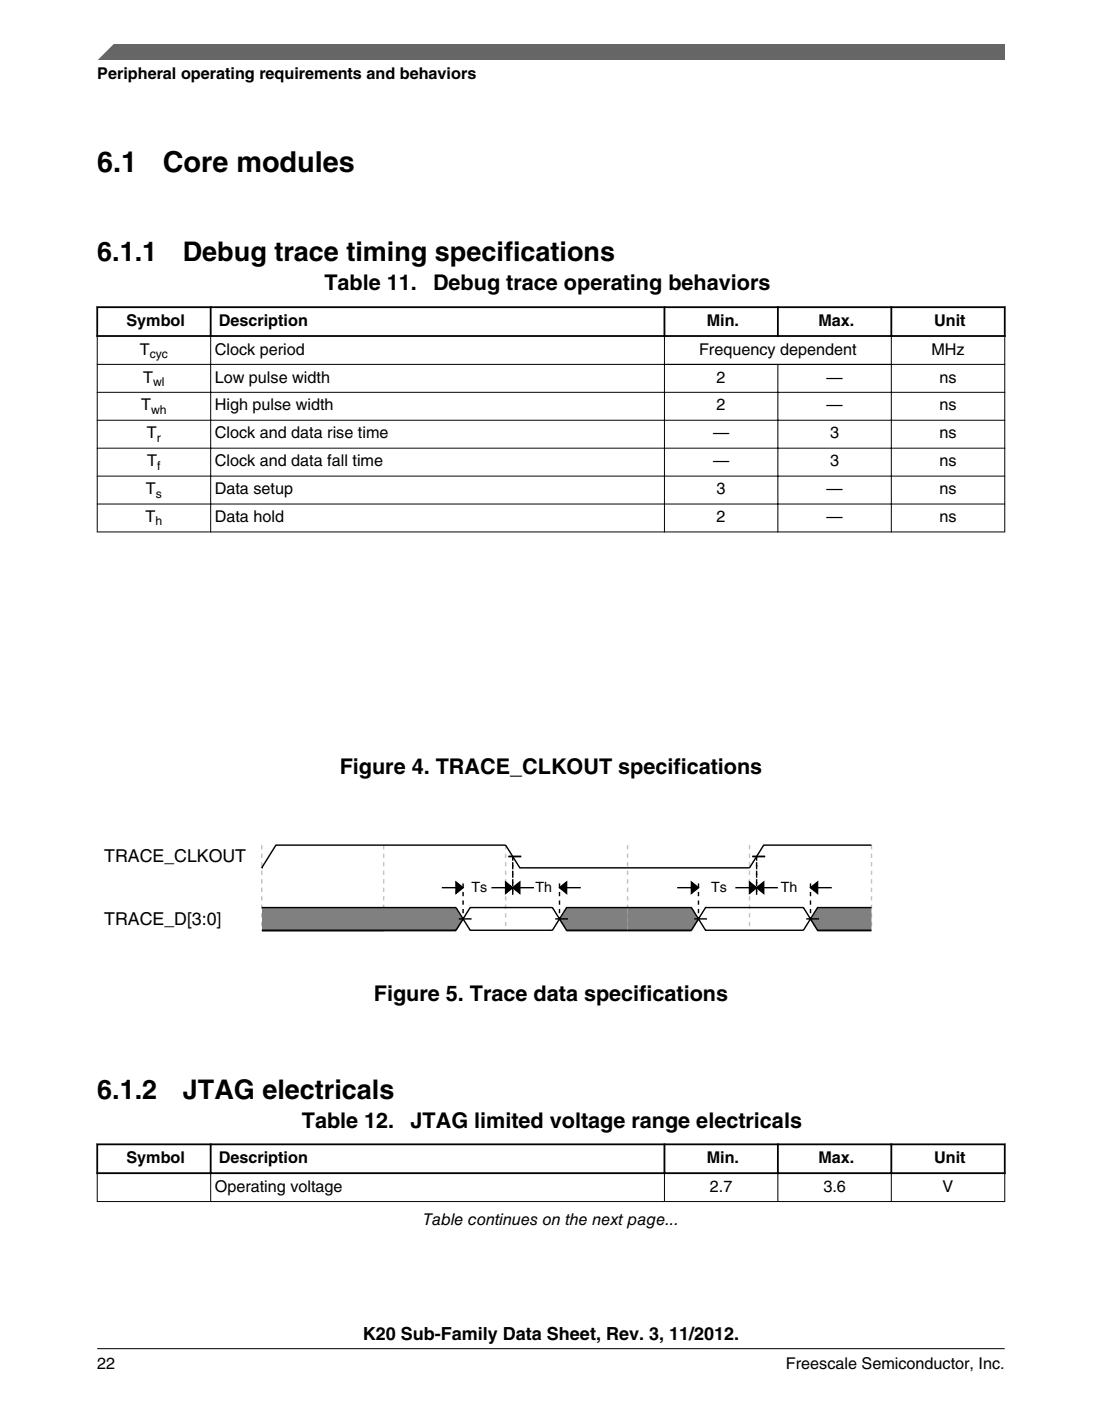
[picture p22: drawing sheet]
<svg xmlns="http://www.w3.org/2000/svg" width="216mm" height="274mm" viewBox="0 0 216 274" stroke-linecap="round" stroke-linejoin="round" font-family="sans-serif">
<defs><g id="words">
<g font-size="5.6">
<text x="19" y="33.7">6.1</text>
<text x="31.9" y="33.7">Core modules</text>
</g>
<g font-size="5.3">
<text x="19" y="51.1">6.1.1</text>
<text x="35.8" y="51.1">Debug trace timing specifications</text>
<text x="19.1" y="215.2">6.1.2</text>
<text x="35.8" y="215.2">JTAG electricals</text>
</g>
<g font-size="4.2">
<text x="63.5" y="56.8">Table 11.</text>
<text x="84.8" y="56.8">Debug trace operating behaviors</text>
<text x="66.6" y="151.6">Figure 4. TRACE_CLKOUT specifications</text>
<text x="73.2" y="196">Figure 5. Trace data specifications</text>
<text x="59.1" y="220.9">Table 12.</text>
<text x="80.4" y="220.9">JTAG limited voltage range electricals</text>
</g>
<g font-size="3.5">
<text x="20.4" y="168.8">TRACE_CLKOUT</text>
<text x="20.4" y="181">TRACE_D[3:0]</text>
<text x="71.1" y="262.3">K20 Sub-Family Data Sheet, Rev. 3, 11/2012.</text>
</g>
<g font-size="3.2">
<text x="19" y="15.5">Peripheral operating requirements and behaviors</text>
<text x="24.8" y="63.8">Symbol</text>
<text x="42.9" y="63.8">Description</text>
<text x="138.5" y="63.8">Min.</text>
<text x="160.3" y="63.8">Max.</text>
<text x="183" y="63.8">Unit</text>
<text x="27.4" y="69.4">T</text>
<text x="42.1" y="69.4">Clock period</text>
<text x="137" y="69.4">Frequency dependent</text>
<text x="182.5" y="69.4">MHz</text>
<text x="28.1" y="74.9">T</text>
<text x="42.1" y="74.9">Low pulse width</text>
<text x="140.4" y="74.9">2</text>
<text x="161.9" y="74.9">—</text>
<text x="184.1" y="74.9">ns</text>
<text x="27.7" y="80.4">T</text>
<text x="42.1" y="80.4">High pulse width</text>
<text x="140.4" y="80.4">2</text>
<text x="161.9" y="80.4">—</text>
<text x="184.1" y="80.4">ns</text>
<text x="28.8" y="85.8">T</text>
<text x="42.1" y="85.8">Clock and data rise time</text>
<text x="139.7" y="85.8">—</text>
<text x="162.6" y="85.8">3</text>
<text x="184.1" y="85.8">ns</text>
<text x="28.9" y="91.3">T</text>
<text x="42.1" y="91.3">Clock and data fall time</text>
<text x="139.7" y="91.3">—</text>
<text x="162.6" y="91.3">3</text>
<text x="184.1" y="91.3">ns</text>
<text x="28.6" y="96.8">T</text>
<text x="42.1" y="96.8">Data setup</text>
<text x="140.4" y="96.8">3</text>
<text x="161.9" y="96.8">—</text>
<text x="184.1" y="96.8">ns</text>
<text x="28.5" y="102.2">T</text>
<text x="42.1" y="102.2">Data hold</text>
<text x="140.4" y="102.2">2</text>
<text x="161.9" y="102.2">—</text>
<text x="184.1" y="102.2">ns</text>
<text x="24.8" y="227.7">Symbol</text>
<text x="42.9" y="227.7">Description</text>
<text x="138.5" y="227.7">Min.</text>
<text x="160.3" y="227.7">Max.</text>
<text x="183" y="227.7">Unit</text>
<text x="42.1" y="233.4">Operating voltage</text>
<text x="139.1" y="233.4">2.7</text>
<text x="161.3" y="233.4">3.6</text>
<text x="184.7" y="233.4">V</text>
<text x="82.9" y="239.9">Table continues on the next page...</text>
<text x="19.1" y="268">22</text>
<text x="154" y="268">Freescale Semiconductor, Inc.</text>
</g>
<g font-size="2.8">
<text x="92.4" y="174.6">Ts</text>
<text x="104.9" y="174.6">Th</text>
<text x="139.3" y="174.6">Ts</text>
<text x="153" y="174.6">Th</text>
</g>
<g font-size="2.4">
<text x="29.3" y="70.1">cyc</text>
<text x="30" y="75.5">wl</text>
<text x="29.6" y="81">wh</text>
<text x="30.7" y="86.5">r</text>
<text x="30.8" y="91.9">f</text>
<text x="30.5" y="97.4">s</text>
<text x="30.5" y="102.9">h</text>
</g>
</g></defs>
<path d="M19 60v6M41.3 60v6M130.2 60v6M152.4 60v6M174.6 60v6M196.8 60v6M18.9 60.1h178.1M18.9 65.8h178.1" fill="none" stroke="#000" stroke-width=".35"/>
<g fill="none" stroke="#000" stroke-width=".2">
<path d="M19 71.3h177.9M19 76.8h177.9M19 65.9v38.3M41.3 65.6v38.6M130.2 65.6v38.6M152.4 71.3v32.9M174.6 65.6v38.6M196.8 65.9v38.3M19 82.3h177.9M19 87.8h177.9M19 93.2h177.9M19 98.7h177.9"/>
<path d="M19 104.2h177.9"/>
</g>
<path d="M51.3 165.5v16.6M75.2 165.5v16.6M99.1 165.5v16.6M123 165.5v16.6M146.8 165.5v16.6M170.7 165.5v16.6" fill="none" stroke="#c0c0c0" stroke-width=".28" stroke-dasharray=".8 .8" stroke-linecap="butt"/>
<g fill="#808080">
<path d="M51.3 177.7h23.9v4.7h-23.9z"/>
<path d="M75.2 177.7h14.1l1.4 2.5-1.4 2.2h-14.1z"/>
<path d="M111 177.7h12v4.7h-12l-1.4-2.2z"/>
<path d="M123 177.7h12.5l1.3 2.5-1.3 2.2h-12.5z"/>
<path d="M160.2 177.7h10.5v4.7h-10.5l-1.4-2.2z"/>
</g>
<g fill="none" stroke="#000" stroke-width=".28">
<path d="M51.3 169.9h.1M51.3 177.7h38l2.8 4.4h16.1l2.8-4.4h24.5l2.7 4.4h19.2l2.8-4.4h10.5M86.6 173.8h4.1M89.3 172.7l1.4 1.1-1.4 1.1zM89.9 179.9h2.5M96.3 173.8h8.3M99.1 172.7l1.3 1.1-1.3 1.1zM99.6 167.7h2.5M100.4 173.8l1.4-1.1v2.2zM108.8 179.9h2.5M109.6 173.8l1.4-1.1v2.2zM109.6 173.8h4.2"/>
<path d="M132.7 173.8h4.1M135.5 172.7l1.3 1.1-1.3 1.1zM136 179.9h2.5M144.1 173.8h8.3M146.8 172.7l1.4 1.1-1.4 1.1zM147.4 167.7h2.5M148.2 173.8l1.4-1.1v2.2zM158 179.9h2.5M158.8 173.8l1.4-1.1v2.2zM158.8 173.8h4.2M170.7 165.5h-21.1l-2.8 4.4h-45l-2.7-4.4h-45l-2.8 4.4M51.3 182.1h38l2.8-4.4h16.1l2.8 4.4h24.5l2.7-4.4h19.2l2.8 4.4h10.5"/>
</g>
<path d="M89.3 172.7l1.4 1.1-1.4 1.1zM99.1 172.7l1.3 1.1-1.3 1.1zM100.4 173.8l1.4-1.1v2.2zM109.6 173.8l1.4-1.1v2.2zM135.5 172.7l1.3 1.1-1.3 1.1zM148.2 173.8l1.4-1.1v2.2zM146.8 172.7l1.4 1.1-1.4 1.1zM158.8 173.8l1.4-1.1v2.2z" fill="#000"/>
<path d="M90.7 173v6.9M100.4 167.7v7.8M100.4 174.6v-6.9M109.6 173v6.9M136.8 173v6.9M148.2 174.6v-6.9M148.2 167.7v7.8M158.8 173v6.9" fill="none" stroke="#000" stroke-width=".28" stroke-dasharray=".8 .8" stroke-linecap="butt"/>
<g fill="#fff">
<path d="M19.1 217.4h177.8v23.6h-177.8z" fill-rule="evenodd"/>
<path d="M19.2 224.2h21.9v5.3h-21.9z" fill-rule="evenodd"/>
<path d="M41.5 224.2h88.5v5.3h-88.5z" fill-rule="evenodd"/>
<path d="M130.4 224.2h21.8v5.3h-21.8z" fill-rule="evenodd"/>
<path d="M152.6 224.2h21.8v5.3h-21.8z" fill-rule="evenodd"/>
<path d="M174.8 224.2h21.9v5.3h-21.9z" fill-rule="evenodd"/>
<path d="M19.1 229.9h22.1v5.3h-22.1z" fill-rule="evenodd"/>
<path d="M41.4 229.9h88.7v5.3h-88.7z" fill-rule="evenodd"/>
<path d="M130.3 229.9h22v5.3h-22z" fill-rule="evenodd"/>
<path d="M152.5 229.9h22v5.3h-22z" fill-rule="evenodd"/>
<path d="M174.7 229.9h22.1v5.3h-22.1z" fill-rule="evenodd"/>
</g>
<path d="M18.9 224.1h178.1M18.9 229.7h178.1M19 223.9v6M41.3 223.9v6M130.2 223.9v6M152.4 223.9v6M174.6 223.9v6M196.8 223.9v6" fill="none" stroke="#000" stroke-width=".35"/>
<path d="M19 235.3h177.9M19 229.9v5.5M41.3 229.5v5.9M130.2 229.5v5.9M152.4 229.5v5.9M174.6 229.5v5.9M196.8 229.9v5.5" fill="none" stroke="#000" stroke-width=".2"/>
<path d="M19 11.7l5.7-3.1 172.2 .1v3z" fill="#666"/>
<path d="M22.5 8.6l-3.1 3.1" fill="none" stroke="#666" stroke-width=".28"/>
<path d="M19 264.1h177.8" fill="none" stroke="#000" stroke-width=".2"/>
<use href="#words"/>
</svg>
